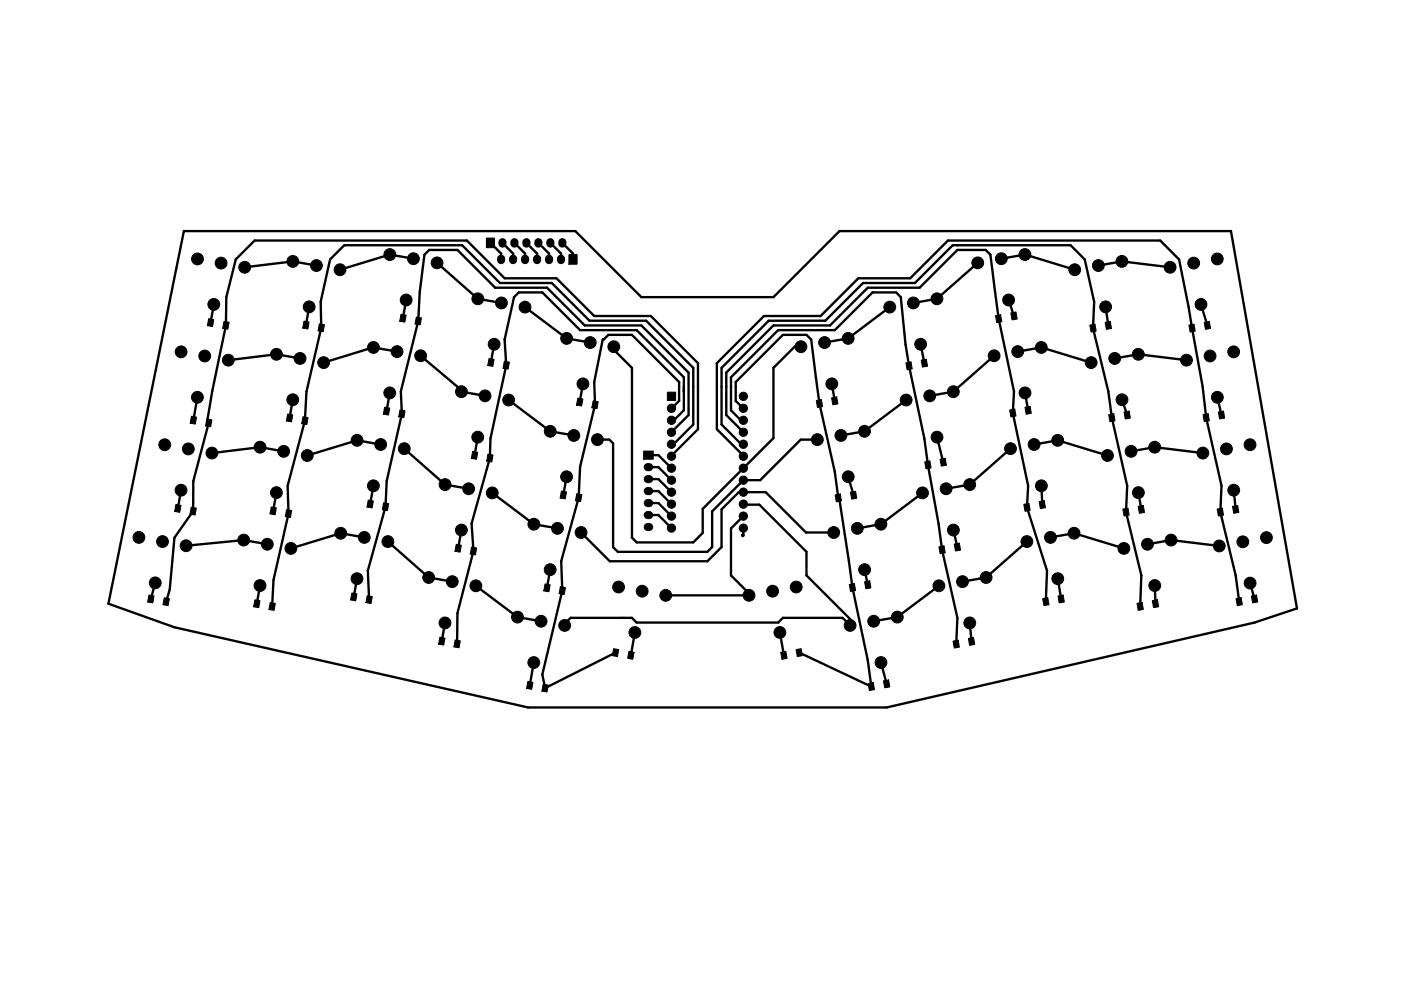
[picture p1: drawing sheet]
<svg xmlns="http://www.w3.org/2000/svg" width="297mm" height="210mm" viewBox="0 0 297 210" stroke-linecap="round" stroke-linejoin="round" font-family="sans-serif">
<g fill="#000" stroke="#000" stroke-width=".21">
<path d="M103.1 50.5h1.7v2h-1.7z" fill-rule="evenodd"/>
<path d="M120.6 54h1.7v2h-1.7z" fill-rule="evenodd"/>
<path d="M44.2 67.6l1.1 .2-.2 1.4-1.1-.2z" fill-rule="evenodd"/>
<path d="M47.5 68.1l1.1 .2-.3 1.5-1.1-.2z" fill-rule="evenodd"/>
<path d="M64.5 68.1l1 .2-.2 1.5-1.1-.2z" fill-rule="evenodd"/>
<path d="M67.7 68.7l1.1 .1-.3 1.5-1.1-.2z" fill-rule="evenodd"/>
<path d="M85 66.6l1.1 .2-.3 1.5-1-.2z" fill-rule="evenodd"/>
<path d="M88.3 67.2l1.1 .2-.3 1.5-1.1-.2z" fill-rule="evenodd"/>
<path d="M103.7 76l1.1 .2-.3 1.5-1.1-.2z" fill-rule="evenodd"/>
<path d="M106.9 76.6l1.1 .2-.3 1.5-1-.2z" fill-rule="evenodd"/>
<path d="M192.1 76.9l1-.2 .3 1.5-1.1 .2z" fill-rule="evenodd"/>
<path d="M195.3 76.4l1.1-.2 .3 1.4-1.1 .2z" fill-rule="evenodd"/>
<path d="M211.1 66.9l1-.2 .3 1.5-1.1 .2z" fill-rule="evenodd"/>
<path d="M214.3 66.4l1.1-.2 .3 1.4-1.1 .2z" fill-rule="evenodd"/>
<path d="M231.1 68.9l1-.2 .3 1.5-1.1 .2z" fill-rule="evenodd"/>
<path d="M234.3 68.4l1.1-.2 .3 1.4-1.1 .2z" fill-rule="evenodd"/>
<path d="M252.1 68.9l1-.2 .3 1.5-1.1 .2z" fill-rule="evenodd"/>
<path d="M255.3 68.4l1.1-.2 .3 1.4-1.1 .2z" fill-rule="evenodd"/>
<path d="M40.6 88.2l1.1 .2-.3 1.5-1.1-.2z" fill-rule="evenodd"/>
<path d="M43.8 88.8l1.1 .2-.2 1.5-1.1-.2z" fill-rule="evenodd"/>
<path d="M61 87.8l1.1 .2-.3 1.4-1.1-.1z" fill-rule="evenodd"/>
<path d="M64.2 88.4l1.1 .1-.2 1.5-1.1-.2z" fill-rule="evenodd"/>
<path d="M81.5 86.3l1.1 .2-.2 1.5-1.1-.2z" fill-rule="evenodd"/>
<path d="M84.8 86.9l1.1 .2-.3 1.5-1.1-.2z" fill-rule="evenodd"/>
<path d="M100.2 95.7l1.1 .2-.3 1.5-1.1-.2z" fill-rule="evenodd"/>
<path d="M103.5 96.3l1 .2-.2 1.5-1.1-.2z" fill-rule="evenodd"/>
<path d="M122.5 84.4l1.1 .2-.3 1.5-1.1-.2z" fill-rule="evenodd"/>
<path d="M125.8 85l1 .2-.2 1.5-1.1-.2z" fill-rule="evenodd"/>
<path d="M136.5 95.6h2v1.8h-2z" fill-rule="evenodd"/>
<path d="M141.5 83.2h1.7v1.7h-1.7z" fill-rule="evenodd"/>
<path d="M173.1 84.9l1-.2 .3 1.5-1.1 .2z" fill-rule="evenodd"/>
<path d="M176.3 84.4l1.1-.2 .3 1.4-1.1 .2z" fill-rule="evenodd"/>
<path d="M196.1 97.9l1-.2 .3 1.5-1.1 .2z" fill-rule="evenodd"/>
<path d="M199.3 97.4l1.1-.2 .3 1.4-1.1 .2z" fill-rule="evenodd"/>
<path d="M214.1 86.9l1-.2 .3 1.5-1.1 .2z" fill-rule="evenodd"/>
<path d="M217.3 86.4l1.1-.2 .3 1.4-1.1 .2z" fill-rule="evenodd"/>
<path d="M235.1 87.9l1-.2 .3 1.5-1.1 .2z" fill-rule="evenodd"/>
<path d="M238.3 87.4l1.1-.2 .3 1.4-1.1 .2z" fill-rule="evenodd"/>
<path d="M255.1 87.9l1-.2 .3 1.5-1.1 .2z" fill-rule="evenodd"/>
<path d="M258.3 87.4l1.1-.2 .3 1.4-1.1 .2z" fill-rule="evenodd"/>
<path d="M37.3 107l1.1 .2-.3 1.4-1.1-.2z" fill-rule="evenodd"/>
<path d="M40.5 107.5l1.1 .2-.2 1.5-1.1-.2z" fill-rule="evenodd"/>
<path d="M57.5 107.5l1.1 .2-.3 1.4-1.1-.1z" fill-rule="evenodd"/>
<path d="M60.8 108.1l1 .1-.2 1.5-1.1-.2z" fill-rule="evenodd"/>
<path d="M78.1 106l1.1 .2-.3 1.5-1.1-.2z" fill-rule="evenodd"/>
<path d="M81.3 106.6l1.1 .2-.3 1.5-1-.2z" fill-rule="evenodd"/>
<path d="M96.7 115.4l1.1 .2-.2 1.5-1.1-.2z" fill-rule="evenodd"/>
<path d="M100 116l1.1 .2-.3 1.4-1.1-.1z" fill-rule="evenodd"/>
<path d="M119 104.1l1.1 .2-.2 1.5-1.1-.2z" fill-rule="evenodd"/>
<path d="M122.3 104.7l1.1 .2-.3 1.5-1.1-.2z" fill-rule="evenodd"/>
<path d="M177.1 104.9l1-.2 .3 1.5-1.1 .2z" fill-rule="evenodd"/>
<path d="M180.3 104.4l1.1-.2 .3 1.4-1.1 .2z" fill-rule="evenodd"/>
<path d="M199.1 115.9l1-.2 .3 1.5-1.1 .2z" fill-rule="evenodd"/>
<path d="M202.3 115.4l1.1-.2 .3 1.4-1.1 .2z" fill-rule="evenodd"/>
<path d="M217.1 106.9l1-.2 .3 1.5-1.1 .2z" fill-rule="evenodd"/>
<path d="M220.3 106.4l1.1-.2 .3 1.4-1.1 .2z" fill-rule="evenodd"/>
<path d="M238.1 107.9l1-.2 .3 1.5-1.1 .2z" fill-rule="evenodd"/>
<path d="M241.3 107.4l1.1-.2 .3 1.4-1.1 .2z" fill-rule="evenodd"/>
<path d="M258.1 107.9l1-.2 .3 1.5-1.1 .2z" fill-rule="evenodd"/>
<path d="M261.3 107.4l1.1-.2 .3 1.4-1.1 .2z" fill-rule="evenodd"/>
<path d="M31.6 126.2l1.1 .2-.3 1.4-1.1-.2z" fill-rule="evenodd"/>
<path d="M34.8 126.7l1.1 .2-.3 1.5-1-.2z" fill-rule="evenodd"/>
<path d="M54 127.2l1.1 .2-.2 1.4-1.1-.1z" fill-rule="evenodd"/>
<path d="M57.3 127.7l1.1 .2-.3 1.5-1.1-.2z" fill-rule="evenodd"/>
<path d="M74.6 125.7l1.1 .2-.3 1.5-1.1-.2z" fill-rule="evenodd"/>
<path d="M77.9 126.3l1 .2-.2 1.5-1.1-.2z" fill-rule="evenodd"/>
<path d="M93.3 135.1l1 .2-.2 1.5-1.1-.2z" fill-rule="evenodd"/>
<path d="M96.5 135.7l1.1 .2-.3 1.4-1.1-.1z" fill-rule="evenodd"/>
<path d="M115.6 123.8l1 .2-.2 1.5-1.1-.2z" fill-rule="evenodd"/>
<path d="M118.8 124.4l1.1 .2-.3 1.4-1.1-.1z" fill-rule="evenodd"/>
<path d="M130.1 137.5l1.1 .2-.3 1.5-1.1-.2z" fill-rule="evenodd"/>
<path d="M133.3 138.1l1.1 .2-.2 1.5-1.1-.2z" fill-rule="evenodd"/>
<path d="M165.5 138.3l1.1-.2 .3 1.5-1.1 .2z" fill-rule="evenodd"/>
<path d="M168.8 137.7l1.1-.2 .2 1.5-1.1 .2z" fill-rule="evenodd"/>
<path d="M180.1 123.9l1-.2 .3 1.5-1.1 .2z" fill-rule="evenodd"/>
<path d="M183.3 123.4l1.1-.2 .3 1.4-1.1 .2z" fill-rule="evenodd"/>
<path d="M202.1 135.9l1-.2 .3 1.5-1.1 .2z" fill-rule="evenodd"/>
<path d="M205.3 135.4l1.1-.2 .3 1.4-1.1 .2z" fill-rule="evenodd"/>
<path d="M221.1 126.9l1-.2 .3 1.5-1.1 .2z" fill-rule="evenodd"/>
<path d="M224.3 126.4l1.1-.2 .3 1.4-1.1 .2z" fill-rule="evenodd"/>
<path d="M241.1 127.9l1-.2 .3 1.5-1.1 .2z" fill-rule="evenodd"/>
<path d="M244.3 127.4l1.1-.2 .3 1.4-1.1 .2z" fill-rule="evenodd"/>
<path d="M262.1 126.9l1-.2 .3 1.5-1.1 .2z" fill-rule="evenodd"/>
<path d="M265.3 126.4l1.1-.2 .3 1.4-1.1 .2z" fill-rule="evenodd"/>
<path d="M111.9 144.5l1.1 .2-.3 1.5-1.1-.2z" fill-rule="evenodd"/>
<path d="M115.2 145.1l1 .2-.2 1.4-1.1-.2z" fill-rule="evenodd"/>
<path d="M184.1 144.9l1-.2 .3 1.5-1.1 .2z" fill-rule="evenodd"/>
<path d="M187.3 144.4l1.1-.2 .3 1.4-1.1 .2z" fill-rule="evenodd"/>
<circle cx="41.9" cy="54.9" r="1.25"/>
<circle cx="46.9" cy="55.8" r="1.25"/>
<circle cx="51.9" cy="56.7" r="1.25"/>
<circle cx="62.1" cy="55.4" r="1.25"/>
<circle cx="67.1" cy="56.3" r="1.25"/>
<circle cx="72.1" cy="57.2" r="1.25"/>
<circle cx="82.7" cy="54" r="1.25"/>
<circle cx="87.7" cy="54.9" r="1.25"/>
<circle cx="92.7" cy="55.7" r="1.25"/>
<circle cx="207.3" cy="55.7" r="1.25"/>
<circle cx="212.3" cy="54.9" r="1.25"/>
<circle cx="217.3" cy="54" r="1.25"/>
<circle cx="227.9" cy="57.2" r="1.25"/>
<circle cx="232.9" cy="56.3" r="1.25"/>
<circle cx="237.9" cy="55.4" r="1.25"/>
<circle cx="248.1" cy="56.7" r="1.25"/>
<circle cx="253.1" cy="55.8" r="1.25"/>
<circle cx="258.1" cy="54.9" r="1.25"/>
<circle cx="38.4" cy="74.6" r="1.25"/>
<circle cx="43.4" cy="75.5" r="1.25"/>
<circle cx="45.3" cy="64.5" r="1.25"/>
<circle cx="48.4" cy="76.4" r="1.25"/>
<circle cx="58.6" cy="75.1" r="1.25"/>
<circle cx="63.6" cy="76" r="1.25"/>
<circle cx="65.5" cy="65.1" r="1.25"/>
<circle cx="68.6" cy="76.9" r="1.25"/>
<circle cx="79.2" cy="73.7" r="1.25"/>
<circle cx="84.2" cy="74.5" r="1.25"/>
<circle cx="86.1" cy="63.6" r="1.25"/>
<circle cx="89.2" cy="75.4" r="1.25"/>
<circle cx="101.3" cy="63.4" r="1.25"/>
<circle cx="104.8" cy="73" r="1.25"/>
<circle cx="106.3" cy="64.2" r="1.25"/>
<circle cx="111.3" cy="65.1" r="1.25"/>
<circle cx="120.1" cy="71.8" r="1.25"/>
<circle cx="125.1" cy="72.6" r="1.25"/>
<circle cx="130.1" cy="73.5" r="1.25"/>
<circle cx="169.8" cy="73.5" r="1.25"/>
<circle cx="169.8" cy="73.5" r=".3"/>
<circle cx="174.8" cy="72.6" r="1.25"/>
<circle cx="179.8" cy="71.7" r="1.25"/>
<circle cx="188.6" cy="65.1" r="1.25"/>
<circle cx="193.6" cy="64.2" r="1.25"/>
<circle cx="195.2" cy="73" r="1.25"/>
<circle cx="198.7" cy="63.4" r="1.25"/>
<circle cx="210.8" cy="75.4" r="1.25"/>
<circle cx="213.8" cy="63.6" r="1.25"/>
<circle cx="215.8" cy="74.5" r="1.25"/>
<circle cx="220.8" cy="73.7" r="1.25"/>
<circle cx="231.3" cy="76.9" r="1.25"/>
<circle cx="234.4" cy="65.1" r="1.25"/>
<circle cx="236.3" cy="76" r="1.25"/>
<circle cx="241.3" cy="75.1" r="1.25"/>
<circle cx="251.6" cy="76.4" r="1.25"/>
<circle cx="254.6" cy="64.5" r="1.25"/>
<circle cx="256.6" cy="75.5" r="1.25"/>
<circle cx="261.6" cy="74.6" r="1.25"/>
<circle cx="34.9" cy="94.3" r="1.25"/>
<circle cx="39.9" cy="95.2" r="1.25"/>
<circle cx="41.9" cy="84.2" r="1.25"/>
<circle cx="44.9" cy="96.1" r="1.25"/>
<circle cx="55.1" cy="94.8" r="1.25"/>
<circle cx="60.1" cy="95.7" r="1.25"/>
<circle cx="62.1" cy="84.8" r="1.25"/>
<circle cx="65.1" cy="96.6" r="1.25"/>
<circle cx="75.7" cy="93.4" r="1.25"/>
<circle cx="80.7" cy="94.2" r="1.25"/>
<circle cx="82.6" cy="83.3" r="1.25"/>
<circle cx="85.7" cy="95.1" r="1.25"/>
<circle cx="97.8" cy="83" r="1.25"/>
<circle cx="101.3" cy="92.7" r="1.25"/>
<circle cx="102.8" cy="83.9" r="1.25"/>
<circle cx="107.8" cy="84.8" r="1.25"/>
<circle cx="116.7" cy="91.4" r="1.25"/>
<circle cx="121.7" cy="92.3" r="1.25"/>
<circle cx="123.6" cy="81.4" r="1.25"/>
<circle cx="126.7" cy="93.2" r="1.25"/>
<circle cx="142.4" cy="94.2" r=".88"/>
<circle cx="142.4" cy="96.7" r=".88"/>
<circle cx="142.4" cy="99.3" r=".88"/>
<circle cx="142.4" cy="89.1" r=".88"/>
<circle cx="142.4" cy="86.6" r=".88"/>
<circle cx="142.4" cy="91.7" r=".88"/>
<circle cx="157.6" cy="96.7" r=".88"/>
<circle cx="157.6" cy="91.7" r=".88"/>
<circle cx="157.6" cy="99.3" r=".88"/>
<circle cx="157.6" cy="86.6" r=".88"/>
<circle cx="157.6" cy="84" r=".88"/>
<circle cx="157.6" cy="89.1" r=".88"/>
<circle cx="157.6" cy="94.2" r=".88"/>
<circle cx="173.3" cy="93.2" r="1.25"/>
<circle cx="176.4" cy="81.4" r="1.25"/>
<circle cx="178.3" cy="92.3" r="1.25"/>
<circle cx="183.3" cy="91.4" r="1.25"/>
<circle cx="192.1" cy="84.8" r="1.25"/>
<circle cx="197.1" cy="83.9" r="1.25"/>
<circle cx="198.7" cy="92.7" r="1.25"/>
<circle cx="202.1" cy="83" r="1.25"/>
<circle cx="214.2" cy="95.1" r="1.25"/>
<circle cx="217.3" cy="83.3" r="1.25"/>
<circle cx="219.2" cy="94.2" r="1.25"/>
<circle cx="224.3" cy="93.4" r="1.25"/>
<circle cx="234.8" cy="96.6" r="1.25"/>
<circle cx="237.9" cy="84.8" r="1.25"/>
<circle cx="239.8" cy="95.7" r="1.25"/>
<circle cx="244.8" cy="94.8" r="1.25"/>
<circle cx="255" cy="96.1" r="1.25"/>
<circle cx="258.1" cy="84.2" r="1.25"/>
<circle cx="260" cy="95.2" r="1.25"/>
<circle cx="265" cy="94.3" r="1.25"/>
<circle cx="29.5" cy="113.9" r="1.25"/>
<circle cx="34.5" cy="114.8" r="1.25"/>
<circle cx="38.4" cy="103.9" r="1.25"/>
<circle cx="39.5" cy="115.7" r="1.25"/>
<circle cx="51.7" cy="114.5" r="1.25"/>
<circle cx="56.7" cy="115.4" r="1.25"/>
<circle cx="58.6" cy="104.5" r="1.25"/>
<circle cx="61.7" cy="116.3" r="1.25"/>
<circle cx="72.2" cy="113.1" r="1.25"/>
<circle cx="77.2" cy="113.9" r="1.25"/>
<circle cx="79.2" cy="103" r="1.25"/>
<circle cx="82.2" cy="114.8" r="1.25"/>
<circle cx="94.4" cy="102.7" r="1.25"/>
<circle cx="97.8" cy="112.4" r="1.25"/>
<circle cx="99.4" cy="103.6" r="1.25"/>
<circle cx="104.4" cy="104.5" r="1.25"/>
<circle cx="113.2" cy="111.1" r="1.25"/>
<circle cx="118.2" cy="112" r="1.25"/>
<circle cx="120.1" cy="101.1" r="1.25"/>
<circle cx="123.2" cy="112.9" r="1.25"/>
<circle cx="137.5" cy="111.7" r=".3"/>
<circle cx="142.4" cy="101.8" r=".88"/>
<circle cx="142.4" cy="106.9" r=".88"/>
<circle cx="142.4" cy="104.4" r=".88"/>
<circle cx="142.4" cy="112" r=".88"/>
<circle cx="142.4" cy="109.4" r=".88"/>
<circle cx="157.5" cy="113.5" r=".3"/>
<circle cx="157.6" cy="104.4" r=".88"/>
<circle cx="157.6" cy="112" r=".88"/>
<circle cx="157.6" cy="109.4" r=".88"/>
<circle cx="157.6" cy="106.9" r=".88"/>
<circle cx="157.6" cy="101.8" r=".88"/>
<circle cx="176.8" cy="112.9" r="1.25"/>
<circle cx="179.8" cy="101.1" r="1.25"/>
<circle cx="181.8" cy="112" r="1.25"/>
<circle cx="186.8" cy="111.1" r="1.25"/>
<circle cx="195.6" cy="104.5" r="1.25"/>
<circle cx="200.6" cy="103.6" r="1.25"/>
<circle cx="202.1" cy="112.4" r="1.25"/>
<circle cx="205.6" cy="102.7" r="1.25"/>
<circle cx="217.7" cy="114.8" r="1.25"/>
<circle cx="220.8" cy="103" r="1.25"/>
<circle cx="222.7" cy="113.9" r="1.25"/>
<circle cx="227.7" cy="113.1" r="1.25"/>
<circle cx="238.3" cy="116.3" r="1.25"/>
<circle cx="241.4" cy="104.5" r="1.25"/>
<circle cx="243.3" cy="115.4" r="1.25"/>
<circle cx="248.3" cy="114.5" r="1.25"/>
<circle cx="258.5" cy="115.8" r="1.25"/>
<circle cx="261.6" cy="103.9" r="1.25"/>
<circle cx="263.5" cy="114.9" r="1.25"/>
<circle cx="268.5" cy="114" r="1.25"/>
<circle cx="32.9" cy="123.6" r="1.25"/>
<circle cx="55.1" cy="124.1" r="1.25"/>
<circle cx="75.7" cy="122.7" r="1.25"/>
<circle cx="90.9" cy="122.4" r="1.25"/>
<circle cx="94.3" cy="132.1" r="1.25"/>
<circle cx="95.9" cy="123.3" r="1.25"/>
<circle cx="100.9" cy="124.2" r="1.25"/>
<circle cx="109.7" cy="130.8" r="1.25"/>
<circle cx="114.7" cy="131.7" r="1.25"/>
<circle cx="116.6" cy="120.8" r="1.25"/>
<circle cx="119.7" cy="132.6" r="1.25"/>
<circle cx="131.1" cy="124.5" r="1.25"/>
<circle cx="134.6" cy="134.1" r="1.25"/>
<circle cx="136.2" cy="125.3" r="1.25"/>
<circle cx="141.2" cy="126.2" r="1.25"/>
<circle cx="158.8" cy="126.2" r="1.25"/>
<circle cx="163.8" cy="125.3" r="1.25"/>
<circle cx="165.4" cy="134.1" r="1.25"/>
<circle cx="168.8" cy="124.5" r="1.25"/>
<circle cx="180.2" cy="132.6" r="1.25"/>
<circle cx="183.3" cy="120.8" r="1.25"/>
<circle cx="185.2" cy="131.7" r="1.25"/>
<circle cx="190.2" cy="130.8" r="1.25"/>
<circle cx="199.1" cy="124.2" r="1.25"/>
<circle cx="204.1" cy="123.3" r="1.25"/>
<circle cx="205.6" cy="132.1" r="1.25"/>
<circle cx="209.1" cy="122.4" r="1.25"/>
<circle cx="224.3" cy="122.7" r="1.25"/>
<circle cx="244.8" cy="124.1" r="1.25"/>
<circle cx="265" cy="123.6" r="1.25"/>
<circle cx="113.2" cy="140.5" r="1.25"/>
<circle cx="186.8" cy="140.5" r="1.25"/>
</g>
<g fill="none" stroke="#000" stroke-width="1.7">
<path d="M106.2 54.8v.4M106.5 51.3v.4M108.8 54.8v.4M109.1 51.3v.4M111.3 54.8v.4M111.6 51.3v.4M113.9 54.8v.4M114.1 51.3v.4M116.4 54.8v.4M116.7 51.3v.4M118.9 54.8v.4M119.2 51.3v.4"/>
<path d="M137.3 99h.3M137.3 101.6h.3M137.3 104.1h.3M137.3 106.7h.3M137.3 109.2h.3M137.3 111.7h.3"/>
</g>
<g fill="none" stroke="#000" stroke-width=".5">
<path d="M39 49h83l14 14h28l14-14h83l14 80-9 3-78 18h-76l-75-17-14-5zM67.1 56.3l-5-.9-10.2 1.3M87.7 54.9l-5-.9-10.6 3.2M92.7 55.7l8.6 7.7 5 .8M104 51.5l2.2 2.3v1.2M106.5 51.5l2.3 2.3v1.2M109.1 51.5l2.2 2.3v1.2M111.6 51.5l2.3 2.3v1.2M114.1 51.5l2.3 2.3v1.2M116.7 51.5l2.2 2.3v1.2M119.2 51.5l2.3 2.3v1.2M207.3 55.7l-8.6 7.7-5.1 .8"/>
<path d="M212.3 54.9l5-.9 10.6 3.2M232.9 56.3l5-.9 10.2 1.3M45.3 64.5l-.7 3.9M63.6 76l-5-.9-10.2 1.3M65.5 65.1l-.6 3.8M84.2 74.5l-5-.8-10.6 3.2M86.1 63.6l-.7 3.9M89.2 75.4l7.8 6.6 .8 1 5 .9M104.8 73l-.7 3.9M111.3 65.1l8.8 6.6 5 .9M169.8 73.5h-1.3l-4.5 4.5v14.9l-15 15v5.1l-2 2h-12l-1-1v-36l-3.9-3.8v-.7M188.6 65.1l-8.8 6.6-5 .9"/>
<path d="M195.2 73l.8 4M210.8 75.4l-8.7 7.6-5 .9M213.8 63.6l1.2 3.4M215.8 74.5l5-.8 10.5 3.2M234.4 65.1l.6 3.9M236.3 76l5-.9 10.3 1.3M254.6 64.5l1.4 4.5M41.9 84.2l-.9 4.9M60.1 95.7l-5-.9-10.2 1.3M62.1 84.8l-.7 3.8M80.7 94.2l-5-.8-10.6 3.2M82.6 83.3l-.6 3.9"/>
<path d="M85.7 95.1l8.7 7.6 5 .9M101.3 92.7l-.7 3.8M107.8 84.8l8.9 6.6 5 .9M123.6 81.4l-.7 3.8M137.5 96.5h2.1l2.8 2.8M137.5 99h2.1l2.8 2.8M142.4 96.7l5.6-5.7v-14l-10-10h-12l-8-8h-11l-8-8h-45l-4 4-2 8-.1 6-2.9 14-1 6 .3 .7-3.3 12.3v6.4l-4 5.6-1 11-.8 2.6M142.4 91.6v.1M142.4 93.6v.6h.4l4.2-4.2v-12l-10-10h-12l-8-8h-11l-8-8h-25l-3 3-2 9 .1 5.5-3.1 13.5-.4 6.2-3.6 13.8 .2 5.9-3.2 14.1-.3 5.6M142.4 91.6l3.6-3.6v-9l-10-10h-12l-8-8h-11l-8-8h-6l-1 1-1 8-.3 6-3.7 15 .2 4.7-3.2 14.3-.3 5.4-3.7 13.6 .3 6.1M142.4 89.1h.5l2.1-2.1v-7l-10-10h-12l-8-8h-5l-1 1-2 9 .3 5.4-3.3 15.6-.1 4.1-3.9 13.9 .4 5.8-3.4 13.2-.1 6.5M142.4 86.6l1.6-1.6v-4l-10-10h-5l-1 1h-.2l-1.8 9 .2 4.8-3.2 13.2-.3 6.5-3.7 13.5 .2 6.2-4.2 17.8 .6 2.9 14.9-7.5"/>
<path d="M157.3 99.3h.3M157.6 96.7l-5.6-5.7v-14l10-10h12l8-8h11l8-8h45l4 4 2 10 3 17 .7 6.6 3.3 14.4-.3 5.6 3.3 13.4 .7 5.6M157.6 94.2h-.4l-4.2-4.2v-12l10-10h12l8-8h11l8-8h25l3 3 2 9-.3 5.6 3.3 13.4 .7 5.6 3.3 14.4-.3 5.6 3.3 13.4-.3 6.6M157.6 91.6l-3.6-3.6v-9l10-10h12l8-8h11l8-8h6l1 1 1.7 13.6 3.3 15.4-.3 4.6 3.3 15.4-.3 4.6 4.3 13.4-.3 6.6M157.6 89.1h-.5l-2.1-2.1v-7l10-10h12l8-8h5l1 1 1 10 .7 4.6 3.3 15.4 .7 5.6 2.3 12.4 .7 5.6 3.3 14.4-.3 5.6M157.6 91.6v.1M173.3 93.2h-3.5l-8.6 8.6h-3.6l-6.6 6.6v7.6l-1 1h-19l-1-1v-22l-.8-.8h-2.5M173.4 85.6h.3M173.7 85.6l-1.7-13.6-1-1h-5l-10 10v4l1.6 1.6M173.7 85.6l3.3 14.4 3.7 24.6 3.3 15.4 .7 5.6-15.2-7.2M176.4 81.4l.6 3.6M192.1 84.8l-8.8 6.6-5 .9"/>
<path d="M198.7 92.7l1.3 5.3M214.2 95.1l-8.6 7.6-5 .9M217.3 83.3l.7 3.7M219.2 94.2l5.1-.8 10.5 3.2M237.9 84.8l1.1 3.2M239.8 95.7l5-.9 10.2 1.3M258.1 84.2l.9 3.8M38.4 103.9l-.7 3.9M56.7 115.4l-5-.9-12.2 1.2M58.6 104.5l-.7 3.8M77.2 113.9l-5-.8-10.5 3.2M79.2 103l-.7 3.9"/>
<path d="M82.2 114.8l8.7 7.6 5 .9M97.8 112.4l-.7 3.8M104.4 104.5l8.8 6.6 5 .9M120.1 101.1l-.7 3.8M137.5 106.7h2.1l2.8 2.7M137.5 101.6h2.1l2.8 2.8M137.5 104.1h2.1l2.8 2.8M137.5 109.2h2.1l2.8 2.8M157.6 109.4l-2.6 2.7v9.9l3.8 3.8v.4M157.6 112v1.4l-.1 .1M157.6 106.9l-.6 .1h4l10 10v5l9.2 9.3v1.3l-1.6-1.6h-12.6l-1 1h-30l-1-1h-13l-1.3 1.3v.3M176.8 112.9h-5.9l-8.6-8.5h-5.7l-3.6 3.6v8l-3 3h-20.7l-6.1-6.1"/>
<path d="M179.8 101.1l1.2 3.9M195.6 104.5l-8.8 6.6-5 .9M202.1 112.4l.9 3.6M217.7 114.8l-8.6 7.6-5 .9M220.8 103l.2 4M222.7 113.9l5-.8 10.6 3.2M241.4 104.5l.6 3.5M243.3 115.4l5-.9 10.2 1.3M261.6 103.9l.4 4.1M32.9 123.6l-.9 3.4M55.1 124.1l-.7 3.9M75.7 122.7l-.7 3.9"/>
<path d="M94.3 132.1l-.6 3.8M100.9 124.2l8.8 6.6 5 .9M116.6 120.8l-.6 3.8M134.6 134.1l-.8 4.8M141.2 126.2h17.6M158.8 126.2h.1M165.4 134.1l.8 4.8M183.3 120.8l.7 3.2M199.1 124.2l-8.9 6.6-5 .9M205.6 132.1l.4 3.9M224.3 122.7l.7 4.3M244.8 124.1l.2 3.9"/>
<path d="M265 123.6l1 3.4M113.2 140.5l-.9 4.8M186.8 140.5l1.2 4.5"/>
</g>
</svg>
